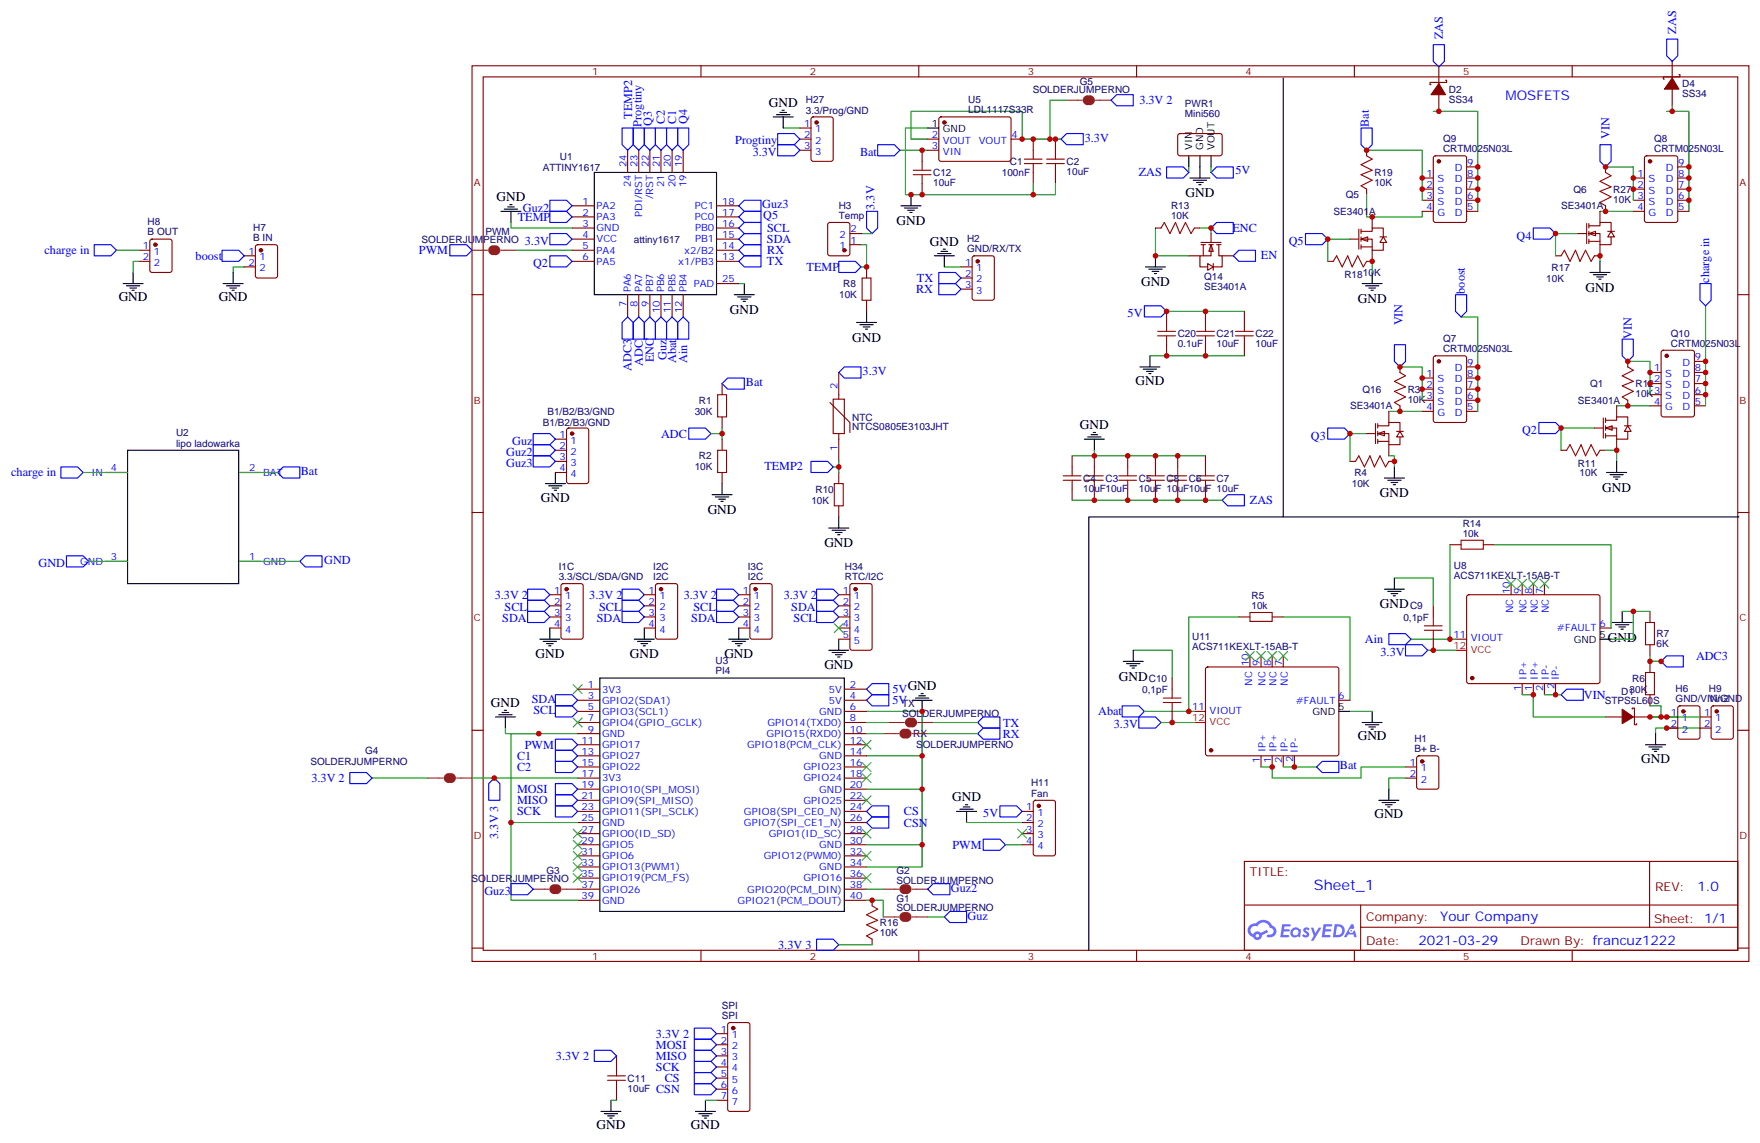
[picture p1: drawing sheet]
<svg xmlns="http://www.w3.org/2000/svg" width="559mm" height="363mm" viewBox="0 0 559 363" stroke-linecap="round" stroke-linejoin="round" font-family="sans-serif">
<defs><g id="words">
<text font-size="4.6" fill="#00f" x="417.1" y="282.5">Sheet_1</text>
<g font-size="4.2">
<text x="244.1" y="33.9">GND</text>
<text x="157.6" y="63.9">GND</text>
<text x="376.4" y="62.6">GND</text>
<text x="284.6" y="71.5">GND</text>
<text x="295.2" y="78">GND</text>
<text x="37.7" y="95.7">GND</text>
<text x="69.4" y="95.7">GND</text>
<text x="362.2" y="90.8">GND</text>
<text x="503.4" y="92.6">GND</text>
<text x="231.7" y="99.6">GND</text>
<text x="431" y="96.1">GND</text>
<text x="270.5" y="108.5">GND</text>
<text x="360.5" y="122.1">GND</text>
<text x="342.8" y="136.2">GND</text>
<text x="171.7" y="159.5">GND</text>
<text x="438.1" y="157.8">GND</text>
<text x="508.6" y="156.1">GND</text>
<text x="224.7" y="163.2">GND</text>
<text x="261.7" y="173.7">GND</text>
<text x="438.1" y="193.1">GND</text>
<text x="510.4" y="203.7">GND</text>
<text x="170" y="209">GND</text>
<text x="200" y="209">GND</text>
<text x="229.9" y="209">GND</text>
<text x="261.7" y="212.5">GND</text>
<text x="355.2" y="216.1">GND</text>
<text x="155.9" y="224.4">GND</text>
<text x="431" y="235">GND</text>
<text x="521" y="242.1">GND</text>
<text x="302.3" y="254.4">GND</text>
<text x="436.3" y="259.7">GND</text>
<text x="189.4" y="358.5">GND</text>
<text x="219.4" y="358.5">GND</text>
</g>
<g font-size="4.2" fill="#00f">
<text x="478" y="31.8">MOSFETS</text>
<text x="538.8" y="282.7">1.0</text>
<text x="457.2" y="292.3">Your Company</text>
<text x="450.3" y="300.1">2021-03-29</text>
</g>
<g font-size="3.9" fill="#00f">
<text x="532.1" y="10.7" transform="rotate(-90 532.1 10.7)">ZAS</text>
<text x="458.1" y="12.4" transform="rotate(-90 458.1 12.4)">ZAS</text>
<text x="361.7" y="33">3.3V 2</text>
<text x="200.7" y="37.8" transform="rotate(-90 200.7 37.8)">TEMP2</text>
<text x="203.6" y="40.2" transform="rotate(-90 203.6 40.2)">Progtiny</text>
<text x="206.9" y="39.9" transform="rotate(-90 206.9 39.9)">Q3</text>
<text x="211.1" y="39.3" transform="rotate(-90 211.1 39.3)">C2</text>
<text x="214.6" y="39.3" transform="rotate(-90 214.6 39.3)">C1</text>
<text x="218.2" y="39.4" transform="rotate(-90 218.2 39.4)">Q4</text>
<text x="434.6" y="40.3" transform="rotate(-90 434.6 40.3)">Bat</text>
<text x="233.4" y="45.8">Progtiny</text>
<text x="344.4" y="45">3.3V</text>
<text x="510.9" y="44.1" transform="rotate(-90 510.9 44.1)">VIN</text>
<text x="238.9" y="49.5">3.3V</text>
<text x="273" y="49.5">Bat</text>
<text x="361.5" y="56">ZAS</text>
<text x="392.2" y="55.4">5V</text>
<text x="164.4" y="70.1">TEMP</text>
<text x="166" y="67.2">Guz2</text>
<text x="242" y="66">Guz3</text>
<text x="242.3" y="69.4">Q5</text>
<text x="277.6" y="66.6" transform="rotate(-90 277.6 66.6)">3.3V</text>
<text x="166.6" y="77.7">3.3V</text>
<text x="243.5" y="77.1">SDA</text>
<text x="243.6" y="73.6">SCL</text>
<text x="391.3" y="73.6">ENC</text>
<text x="409.1" y="77.8">Q5</text>
<text x="481.4" y="76.1">Q4</text>
<text x="14.1" y="80.7">charge in</text>
<text x="62.1" y="82.6">boost</text>
<text x="133" y="80.7">PWM</text>
<text x="243.6" y="80.6">RX</text>
<text x="400.3" y="82.1">EN</text>
<text x="169.2" y="84.9">Q2</text>
<text x="243.5" y="84.2">TX</text>
<text x="256.1" y="86">TEMP</text>
<text x="291.1" y="89.6">TX</text>
<text x="542.6" y="89.7" transform="rotate(-90 542.6 89.7)">charge in</text>
<text x="290.8" y="93.2">RX</text>
<text x="465" y="93.2" transform="rotate(-90 465 93.2)">boost</text>
<text x="358" y="100.7">5V</text>
<text x="445.2" y="103.3" transform="rotate(-90 445.2 103.3)">VIN</text>
<text x="518" y="107.5" transform="rotate(-90 518 107.5)">VIN</text>
<text x="200.5" y="117.8" transform="rotate(-90 200.5 117.8)">ADC3</text>
<text x="204" y="116.1" transform="rotate(-90 204 116.1)">ADC</text>
<text x="207.6" y="114.9" transform="rotate(-90 207.6 114.9)">ENC</text>
<text x="211.5" y="114.4" transform="rotate(-90 211.5 114.4)">Guz</text>
<text x="214.6" y="115.3" transform="rotate(-90 214.6 115.3)">Abat</text>
<text x="218.1" y="115.3" transform="rotate(-90 218.1 115.3)">Ain</text>
<text x="273.9" y="119">3.3V</text>
<text x="236.8" y="122.5">Bat</text>
<text x="483.2" y="137.8">Q2</text>
<text x="162.6" y="141.2">Guz</text>
<text x="209.9" y="139">ADC</text>
<text x="416.2" y="139.6">Q3</text>
<text x="160.7" y="144.7">Guz2</text>
<text x="160.7" y="148.3">Guz3</text>
<text x="242.7" y="149.4">TEMP2</text>
<text x="3.5" y="151.2">charge in</text>
<text x="95.5" y="150.8">Bat</text>
<text x="396.8" y="160.1">ZAS</text>
<text x="102.9" y="179">GND</text>
<text x="12.3" y="180">GND</text>
<text x="157.1" y="190.1">3.3V 2</text>
<text x="187.1" y="190.1">3.3V 2</text>
<text x="217.1" y="190.1">3.3V 2</text>
<text x="248.8" y="190.1">3.3V 2</text>
<text x="159.5" y="197.6">SDA</text>
<text x="160.2" y="194.1">SCL</text>
<text x="189.5" y="197.6">SDA</text>
<text x="190.2" y="194.1">SCL</text>
<text x="219.4" y="197.6">SDA</text>
<text x="220.2" y="194.1">SCL</text>
<text x="251.2" y="194.1">SDA</text>
<text x="251.9" y="197.6">SCL</text>
<text x="433.3" y="204.2">Ain</text>
<text x="438.3" y="208.2">3.3V</text>
<text x="538.4" y="209.5">ADC3</text>
<text x="283.3" y="220.1">5VGND</text>
<text x="502.8" y="221.8">VIN</text>
<text x="168.8" y="223.3">SDA</text>
<text x="169.3" y="226.8">SCL</text>
<text x="283.3" y="223.6">5V</text>
<text x="348.6" y="227.1">Abat</text>
<text x="318.4" y="230.6">TX</text>
<text x="353.6" y="231.2">3.3V</text>
<text x="166.6" y="237.8">PWM</text>
<text x="318.3" y="234.2">RX</text>
<text x="164.1" y="241.2">C1</text>
<text x="164.1" y="244.8">C2</text>
<text x="425.3" y="244.2">Bat</text>
<text x="98.9" y="248.3">3.3V 2</text>
<text x="164.1" y="251.8">MOSI</text>
<text x="164.1" y="255.3">MISO</text>
<text x="164.1" y="258.9">SCK</text>
<text x="286.9" y="262.4">CSN</text>
<text x="286.9" y="258.9">CS</text>
<text x="312.1" y="259.4">5V</text>
<text x="158.2" y="266.3" transform="rotate(-90 158.2 266.3)">3.3V 3</text>
<text x="302.3" y="269.4">PWM</text>
<text x="153.8" y="284">Guz3</text>
<text x="301.9" y="283.1">Guz2</text>
<text x="307.1" y="291.9">Guz</text>
<text x="247" y="301.2">3.3V 3</text>
<text x="208.2" y="329.4">3.3V 2</text>
<text x="208.2" y="332.9">MOSI</text>
<text x="176.5" y="336.5">3.3V 2</text>
<text x="208.2" y="336.5">MISO</text>
<text x="208.2" y="340">SCK</text>
<text x="208.3" y="347">CSN</text>
<text x="211" y="343.5">CS</text>
</g>
<g font-size="3.9" fill="#800">
<text x="396.8" y="278.1">TITLE:</text>
<text x="525.4" y="282.7">REV:</text>
<text x="433.7" y="292.3">Company:</text>
<text x="525.1" y="292.9">Sheet: 1/1</text>
<text x="433.7" y="299.9">Date:</text>
<text x="482.7" y="300">Drawn By: francuz1222</text>
</g>
<g font-size="3.2" fill="#800">
<text x="188" y="23.9">1</text>
<text x="257.1" y="23.9">2</text>
<text x="326.2" y="23.9">3</text>
<text x="395.4" y="23.9">4</text>
<text x="464.5" y="23.9">5</text>
<text x="150.4" y="59">A</text>
<text x="552.2" y="59">A</text>
<text x="150.4" y="128.1">B</text>
<text x="552.2" y="128.1">B</text>
<text x="150.4" y="197.3">C</text>
<text x="552.2" y="197.3">C</text>
<text x="150.4" y="266.4">D</text>
<text x="552.2" y="266.4">D</text>
<text x="188" y="304.7">1</text>
<text x="257.1" y="304.7">2</text>
<text x="326.2" y="304.7">3</text>
<text x="395.4" y="304.7">4</text>
<text x="464.5" y="304.7">5</text>
</g>
<g font-size="3.2" fill="#000080">
<text x="327.9" y="29.4">SOLDERJUMPERNO</text>
<text x="342.8" y="26.9">G5</text>
<text x="460" y="29.5">D2</text>
<text x="534" y="27.7">D4</text>
<text x="255.9" y="32.8">H27</text>
<text x="307.4" y="35.9">LDL1117S33R</text>
<text x="307.4" y="32.8">U5</text>
<text x="376.2" y="34.1">PWR1</text>
<text x="460" y="32.6">SS34</text>
<text x="534" y="30.8">SS34</text>
<text x="255.9" y="36.1">3.3/Prog/GND</text>
<text x="376.2" y="37.3">Mini560</text>
<text x="458.1" y="45.1">Q9</text>
<text x="525.1" y="45.1">Q8</text>
<text x="177.7" y="50.6">U1</text>
<text x="320.6" y="52.4">C1</text>
<text x="338.6" y="52.4">C2</text>
<text x="458.1" y="48.3">CRTM025N03L</text>
<text x="525.1" y="48.3">CRTM025N03L</text>
<text x="172.3" y="54.2">ATTINY1617</text>
<text x="296.3" y="59.1">10uF</text>
<text x="296.3" y="55.9">C12</text>
<text x="318.1" y="55.9">100nF</text>
<text x="338.6" y="55.5">10uF</text>
<text x="436.3" y="59.1">10K</text>
<text x="436.3" y="55.9">R19</text>
<text x="427.2" y="62.9">Q5</text>
<text x="499.5" y="61.2">Q6</text>
<text x="512.2" y="64.4">10K</text>
<text x="512.2" y="61.2">R27</text>
<text x="46.9" y="71.5">H8</text>
<text x="266.2" y="69.6">Temp</text>
<text x="266.2" y="66.5">H3</text>
<text x="371.8" y="69.6">10K</text>
<text x="371.8" y="66.4">R13</text>
<text x="423.3" y="68.2">SE3401A</text>
<text x="495.7" y="66.5">SE3401A</text>
<text x="46.9" y="74.8">B OUT</text>
<text x="80.4" y="76.5">B IN</text>
<text x="80.4" y="73.3">H7</text>
<text x="133.9" y="77.1">SOLDERJUMPERNO</text>
<text x="154.1" y="74.6">PWM</text>
<text x="201.3" y="77.2">attiny1617</text>
<text x="307" y="76.9">H2</text>
<text x="307" y="80.2">GND/RX/TX</text>
<text x="382.3" y="88.8">Q14</text>
<text x="426.8" y="88.3">R1810K</text>
<text x="490.9" y="89.4">10K</text>
<text x="492.6" y="85.9">R17</text>
<text x="266.4" y="94.7">10K</text>
<text x="267.7" y="91.1">R8</text>
<text x="382.3" y="91.9">SE3401A</text>
<text x="373.9" y="107.1">C20</text>
<text x="386.2" y="107.1">C21</text>
<text x="398.6" y="107.1">C22</text>
<text x="530.4" y="106.9">Q10</text>
<text x="373.9" y="110.2">0.1uF</text>
<text x="386.2" y="110.2">10uF</text>
<text x="398.6" y="110.2">10uF</text>
<text x="458.1" y="111.8">CRTM025N03L</text>
<text x="458.1" y="108.6">Q7</text>
<text x="530.4" y="110">CRTM025N03L</text>
<text x="432.5" y="124.7">Q16</text>
<text x="446.9" y="124.7">R3</text>
<text x="504.8" y="122.9">Q1</text>
<text x="519.2" y="122.9">R12</text>
<text x="173.8" y="131.7">B1/B2/B3/GND</text>
<text x="220.5" y="131.7">30K</text>
<text x="221.8" y="128.2">R1</text>
<text x="428.6" y="130">SE3401A</text>
<text x="446.9" y="127.9">10K</text>
<text x="500.9" y="128.2">SE3401A</text>
<text x="519.2" y="126.1">10K</text>
<text x="172.3" y="135.3">B1/B2/B3/GND</text>
<text x="270.5" y="136.6">NTCS0805E3103JHT</text>
<text x="270.5" y="133.5">NTC</text>
<text x="55.9" y="141.9">lipo ladowarka</text>
<text x="55.9" y="138.6">U2</text>
<text x="220.5" y="149.3">10K</text>
<text x="221.8" y="145.8">R2</text>
<text x="500.9" y="148.2">R11</text>
<text x="343.9" y="153">C4</text>
<text x="350.9" y="153">C3</text>
<text x="361.5" y="153">C5</text>
<text x="370.3" y="153">C8</text>
<text x="377.4" y="153">C6</text>
<text x="386.2" y="153">C7</text>
<text x="429.1" y="154.7">10K</text>
<text x="430" y="151.2">R4</text>
<text x="501.5" y="151.1">10K</text>
<text x="257.6" y="159.9">10K</text>
<text x="258.9" y="156.4">R10</text>
<text x="343.9" y="156.1">10uF10uF</text>
<text x="361.5" y="156.1">10uF 10uF10uF 10uF</text>
<text x="464.3" y="167.3">R14</text>
<text x="464.3" y="170.5">10k</text>
<text x="177.4" y="184.1">3.3/SCL/SDA/GND</text>
<text x="177.4" y="180.9">I1C</text>
<text x="207.4" y="184.1">I2C</text>
<text x="207.4" y="180.9">I2C</text>
<text x="237.4" y="184.1">I2C</text>
<text x="237.4" y="180.9">I3C</text>
<text x="268.2" y="184.2">RTC/I2C</text>
<text x="268.2" y="181">H34</text>
<text x="461.5" y="183.7">ACS711KEXLT-15AB-T</text>
<text x="461.5" y="180.5">U8</text>
<text x="397.3" y="190.2">R5</text>
<text x="397.3" y="193.4">10k</text>
<text x="445.5" y="197">0,1pF</text>
<text x="447.6" y="193.5">C9</text>
<text x="378.5" y="203.3">U11</text>
<text x="525.9" y="202.3">R7</text>
<text x="378.5" y="206.4">ACS711KEXLT-15AB-T</text>
<text x="525.9" y="205.5">6K</text>
<text x="227.1" y="214">PI4</text>
<text x="227.1" y="210.9">U3</text>
<text x="362.6" y="219.9">0,1pF</text>
<text x="364.7" y="216.4">C10</text>
<text x="514.6" y="220.6">D130K</text>
<text x="518.2" y="216.4">R6</text>
<text x="531.9" y="219.7">H6</text>
<text x="542.5" y="219.7">H9</text>
<text x="286.4" y="227.6">SOLDERJUMPERNO</text>
<text x="286.4" y="224.5">TX</text>
<text x="509.5" y="223.5">STPS5L60S</text>
<text x="531.9" y="222.9">GND/VIN/GND</text>
<text x="542.5" y="222.9">Vin2</text>
<text x="115.9" y="239.3">G4</text>
<text x="289.9" y="234">RX</text>
<text x="290.8" y="237.6">SOLDERJUMPERNO</text>
<text x="449" y="238.8">B+ B-</text>
<text x="449" y="235.6">H1</text>
<text x="98.6" y="242.8">SOLDERJUMPERNO</text>
<text x="327.3" y="249.7">H11</text>
<text x="327.3" y="252.9">Fan</text>
<text x="149.7" y="279.9">SOLDERJUMPERNO</text>
<text x="173.5" y="277.4">G3</text>
<text x="284.6" y="280.5">SOLDERJUMPERNO</text>
<text x="284.6" y="277.4">G2</text>
<text x="284.6" y="286.2">G1</text>
<text x="284.6" y="289.3">SOLDERJUMPERNO</text>
<text x="279.3" y="297.2">10K</text>
<text x="279.3" y="294.1">R16</text>
<text x="229.1" y="323.5">SPI</text>
<text x="229.1" y="320.4">SPI</text>
<text x="199.2" y="346.6">10uF</text>
<text x="199.2" y="343.5">C11</text>
</g>
<g font-size="3.2" fill="#00f">
<text x="255.3" y="40.3">1</text>
<text x="255.3" y="43.8">2</text>
<text x="255.3" y="47.3">3</text>
<text x="258.8" y="42.1">1</text>
<text x="258.8" y="45.6">2</text>
<text x="295.8" y="43.8">2</text>
<text x="295.8" y="47.3">3</text>
<text x="299.3" y="45.6">VOUT</text>
<text x="310.7" y="45.6">VOUT</text>
<text x="321.1" y="43.8">4</text>
<text x="198.9" y="53" transform="rotate(-90 198.9 53)">24</text>
<text x="202.4" y="53" transform="rotate(-90 202.4 53)">23</text>
<text x="206" y="53" transform="rotate(-90 206 53)">22</text>
<text x="209.5" y="53" transform="rotate(-90 209.5 53)">21</text>
<text x="213" y="53" transform="rotate(-90 213 53)">20</text>
<text x="216.5" y="53" transform="rotate(-90 216.5 53)">19</text>
<text x="258.8" y="49.1">3</text>
<text x="299.3" y="49.1">VIN</text>
<text x="465.8" y="52.6">9</text>
<text x="532.8" y="52.6">9</text>
<text x="200.3" y="59.5" transform="rotate(-90 200.3 59.5)">24</text>
<text x="210.9" y="59.5" transform="rotate(-90 210.9 59.5)">21</text>
<text x="214.4" y="59.5" transform="rotate(-90 214.4 59.5)">20</text>
<text x="217.9" y="59.5" transform="rotate(-90 217.9 59.5)">19</text>
<text x="452.8" y="56.2">1</text>
<text x="452.8" y="59.7">2</text>
<text x="456.3" y="57.9">S</text>
<text x="461.8" y="57.9">D</text>
<text x="461.8" y="54.4">D</text>
<text x="465.8" y="59.7">7</text>
<text x="465.8" y="56.2">8</text>
<text x="519.8" y="56.2">1</text>
<text x="519.8" y="59.7">2</text>
<text x="523.3" y="57.9">S</text>
<text x="528.9" y="57.9">D</text>
<text x="528.9" y="54.4">D</text>
<text x="532.8" y="59.7">7</text>
<text x="532.8" y="56.2">8</text>
<text x="184.9" y="65">1</text>
<text x="207.4" y="63.2" transform="rotate(-90 207.4 63.2)">/RST</text>
<text x="229.2" y="65">18</text>
<text x="452.8" y="63.2">3</text>
<text x="456.3" y="61.5">S</text>
<text x="456.3" y="65">S</text>
<text x="461.8" y="65">D</text>
<text x="461.8" y="61.5">D</text>
<text x="465.8" y="63.2">6</text>
<text x="519.8" y="63.2">3</text>
<text x="523.3" y="61.5">S</text>
<text x="523.3" y="65">S</text>
<text x="528.9" y="65">D</text>
<text x="528.9" y="61.5">D</text>
<text x="532.8" y="63.2">6</text>
<text x="184.9" y="68.5">2</text>
<text x="189.4" y="66.4">PA2</text>
<text x="189.4" y="69.9">PA3</text>
<text x="203.8" y="68.9" transform="rotate(-90 203.8 68.9)">PDI/RST</text>
<text x="220.6" y="69.9">PC0</text>
<text x="220.6" y="66.4">PC1</text>
<text x="229.2" y="68.5">17</text>
<text x="452.8" y="66.7">4</text>
<text x="456.3" y="68.5">G</text>
<text x="461.8" y="68.5">D</text>
<text x="465.8" y="66.7">5</text>
<text x="519.8" y="66.7">4</text>
<text x="523.3" y="68.5">G</text>
<text x="528.9" y="68.5">D</text>
<text x="532.8" y="66.7">5</text>
<text x="184.9" y="72">3</text>
<text x="184.9" y="75.6">4</text>
<text x="189.4" y="73.4">GND</text>
<text x="189.4" y="77">VCC</text>
<text x="220.7" y="77">PB1</text>
<text x="220.7" y="73.4">PB0</text>
<text x="229.2" y="75.6">15</text>
<text x="229.2" y="72">16</text>
<text x="266.5" y="75.6">2</text>
<text x="270" y="77.3">1</text>
<text x="270" y="73.8">2</text>
<text x="45.4" y="79.1">1</text>
<text x="45.4" y="82.6">2</text>
<text x="48.9" y="80.9">1</text>
<text x="78.9" y="80.9">1</text>
<text x="82.4" y="82.6">1</text>
<text x="184.9" y="79.1">5</text>
<text x="184.9" y="82.6">6</text>
<text x="189.4" y="80.5">PA4</text>
<text x="217.2" y="80.5">x2/B2</text>
<text x="229.2" y="82.6">13</text>
<text x="229.2" y="79.1">14</text>
<text x="266.5" y="79.1">1</text>
<text x="48.9" y="84.4">2</text>
<text x="78.9" y="84.4">2</text>
<text x="82.4" y="86.1">2</text>
<text x="189.4" y="84">PA5</text>
<text x="215.3" y="84">x1/PB3</text>
<text x="229.2" y="89.7">25</text>
<text x="306.4" y="84.4">1</text>
<text x="306.4" y="87.9">2</text>
<text x="309.9" y="86.1">1</text>
<text x="309.9" y="89.7">2</text>
<text x="200.3" y="92.9" transform="rotate(-90 200.3 92.9)">PA6</text>
<text x="203.8" y="92.9" transform="rotate(-90 203.8 92.9)">PA7</text>
<text x="207.4" y="92.9" transform="rotate(-90 207.4 92.9)">PB7</text>
<text x="210.9" y="92.9" transform="rotate(-90 210.9 92.9)">PB6</text>
<text x="214.4" y="92.9" transform="rotate(-90 214.4 92.9)">PB5</text>
<text x="217.9" y="92.9" transform="rotate(-90 217.9 92.9)">PB4</text>
<text x="220.2" y="91.1">PAD</text>
<text x="306.4" y="91.4">3</text>
<text x="309.9" y="93.2">3</text>
<text x="198.9" y="97.3" transform="rotate(-90 198.9 97.3)">7</text>
<text x="202.4" y="97.3" transform="rotate(-90 202.4 97.3)">8</text>
<text x="206" y="97.3" transform="rotate(-90 206 97.3)">9</text>
<text x="209.5" y="99.4" transform="rotate(-90 209.5 99.4)">10</text>
<text x="213" y="99.4" transform="rotate(-90 213 99.4)">11</text>
<text x="216.5" y="99.4" transform="rotate(-90 216.5 99.4)">12</text>
<text x="452.8" y="119.7">1</text>
<text x="461.8" y="117.9">D</text>
<text x="465.8" y="119.7">8</text>
<text x="465.8" y="116.1">9</text>
<text x="525.1" y="117.9">1</text>
<text x="528.6" y="119.7">S</text>
<text x="534.2" y="119.7">D</text>
<text x="534.2" y="116.1">D</text>
<text x="538.1" y="117.9">8</text>
<text x="538.1" y="114.4">9</text>
<text x="265.9" y="123.5" transform="rotate(-90 265.9 123.5)">2</text>
<text x="452.8" y="123.2">2</text>
<text x="456.3" y="121.4">S</text>
<text x="456.3" y="125">S</text>
<text x="461.8" y="125">D</text>
<text x="461.8" y="121.4">D</text>
<text x="465.8" y="123.2">7</text>
<text x="525.1" y="121.4">2</text>
<text x="525.1" y="125">3</text>
<text x="528.6" y="123.2">S</text>
<text x="534.2" y="123.2">D</text>
<text x="538.1" y="125">6</text>
<text x="538.1" y="121.4">7</text>
<text x="452.8" y="126.7">3</text>
<text x="452.8" y="130.2">4</text>
<text x="456.3" y="128.5">S</text>
<text x="461.8" y="128.5">D</text>
<text x="465.8" y="130.2">5</text>
<text x="465.8" y="126.7">6</text>
<text x="525.1" y="128.5">4</text>
<text x="528.6" y="126.7">S</text>
<text x="528.6" y="130.2">G</text>
<text x="534.2" y="130.2">D</text>
<text x="534.2" y="126.7">D</text>
<text x="538.1" y="128.5">5</text>
<text x="456.3" y="132">G</text>
<text x="461.8" y="132">D</text>
<text x="177.7" y="139.1">1</text>
<text x="177.7" y="142.6">2</text>
<text x="181.2" y="140.8">1</text>
<text x="265.9" y="143.2" transform="rotate(-90 265.9 143.2)">1</text>
<text x="35.2" y="149.6">4</text>
<text x="79.1" y="149.6">2</text>
<text x="177.7" y="146.1">3</text>
<text x="177.7" y="149.6">4</text>
<text x="181.2" y="144.4">2</text>
<text x="181.2" y="147.9">3</text>
<text x="29" y="151.1">IN</text>
<text x="83.5" y="151.1">BAT</text>
<text x="181.2" y="151.4">4</text>
<text x="25.5" y="179.3">GND</text>
<text x="35.2" y="177.9">3</text>
<text x="79.1" y="177.9">1</text>
<text x="83.5" y="179.3">GND</text>
<text x="175.9" y="188.5">1</text>
<text x="175.9" y="192">2</text>
<text x="179.4" y="190.2">1</text>
<text x="205.9" y="188.5">1</text>
<text x="205.9" y="192">2</text>
<text x="209.4" y="190.2">1</text>
<text x="235.9" y="188.5">1</text>
<text x="235.9" y="192">2</text>
<text x="239.4" y="190.2">1</text>
<text x="267.6" y="188.5">1</text>
<text x="267.6" y="192">2</text>
<text x="271.1" y="190.2">1</text>
<text x="479.4" y="188.6" transform="rotate(-90 479.4 188.6)">10</text>
<text x="482.9" y="188.6" transform="rotate(-90 482.9 188.6)">9</text>
<text x="486.4" y="188.6" transform="rotate(-90 486.4 188.6)">8</text>
<text x="489.9" y="188.6" transform="rotate(-90 489.9 188.6)">7</text>
<text x="175.9" y="195.5">3</text>
<text x="179.4" y="193.7">2</text>
<text x="179.4" y="197.3">3</text>
<text x="205.9" y="195.5">3</text>
<text x="209.4" y="193.7">2</text>
<text x="209.4" y="197.3">3</text>
<text x="235.9" y="195.5">3</text>
<text x="239.4" y="193.7">2</text>
<text x="239.4" y="197.3">3</text>
<text x="267.6" y="195.5">3</text>
<text x="271.1" y="193.7">2</text>
<text x="271.1" y="197.3">3</text>
<text x="480.4" y="194.7" transform="rotate(-90 480.4 194.7)">NC</text>
<text x="484.6" y="194.7" transform="rotate(-90 484.6 194.7)">NC</text>
<text x="488.2" y="194.7" transform="rotate(-90 488.2 194.7)">NC</text>
<text x="491.7" y="194.7" transform="rotate(-90 491.7 194.7)">NC</text>
<text x="175.9" y="199">4</text>
<text x="179.4" y="200.8">4</text>
<text x="205.9" y="199">4</text>
<text x="209.4" y="200.8">4</text>
<text x="235.9" y="199">4</text>
<text x="239.4" y="200.8">4</text>
<text x="267.6" y="199">4</text>
<text x="267.6" y="202.6">5</text>
<text x="271.1" y="200.8">4</text>
<text x="461.4" y="202.6">11</text>
<text x="466.9" y="203.6">VIOUT</text>
<text x="494.2" y="200.4">#FAULT</text>
<text x="507.8" y="199">6</text>
<text x="271.1" y="204.3">5</text>
<text x="396.5" y="211.6" transform="rotate(-90 396.5 211.6)">10</text>
<text x="400" y="211.6" transform="rotate(-90 400 211.6)">9</text>
<text x="403.5" y="211.6" transform="rotate(-90 403.5 211.6)">8</text>
<text x="407" y="211.6" transform="rotate(-90 407 211.6)">7</text>
<text x="484.6" y="215.7" transform="rotate(-90 484.6 215.7)">IP+</text>
<text x="488.2" y="215.7" transform="rotate(-90 488.2 215.7)">IP+</text>
<text x="491.7" y="215.7" transform="rotate(-90 491.7 215.7)">IP-</text>
<text x="494.9" y="216" transform="rotate(-90 494.9 216)">IP-</text>
<text x="186.6" y="218.4">1</text>
<text x="186.6" y="222">3</text>
<text x="191.1" y="219.9">3V3</text>
<text x="263.2" y="219.9">5V</text>
<text x="269.8" y="218.4">2</text>
<text x="269.8" y="222">4</text>
<text x="397.5" y="217.6" transform="rotate(-90 397.5 217.6)">NC</text>
<text x="401.7" y="217.6" transform="rotate(-90 401.7 217.6)">NC</text>
<text x="405.3" y="217.6" transform="rotate(-90 405.3 217.6)">NC</text>
<text x="408.8" y="217.6" transform="rotate(-90 408.8 217.6)">NC</text>
<text x="424.9" y="222">6</text>
<text x="482.9" y="219.2" transform="rotate(-90 482.9 219.2)">1</text>
<text x="486.4" y="219.2" transform="rotate(-90 486.4 219.2)">1</text>
<text x="489.9" y="219.2" transform="rotate(-90 489.9 219.2)">2</text>
<text x="493.5" y="218.9" transform="rotate(-90 493.5 218.9)">2</text>
<text x="186.6" y="225.5">5</text>
<text x="191.1" y="223.4">GPIO2(SDA1)</text>
<text x="191.1" y="226.9">GPIO3(SCL1)</text>
<text x="260.1" y="226.9">GND</text>
<text x="263.2" y="223.4">5V</text>
<text x="269.8" y="225.5">6</text>
<text x="378.5" y="225.5">11</text>
<text x="384" y="226.6">VIOUT</text>
<text x="411.3" y="223.4">#FAULT</text>
<text x="530.4" y="227.3">1</text>
<text x="541" y="227.3">1</text>
<text x="186.6" y="229">7</text>
<text x="186.6" y="232.6">9</text>
<text x="191.1" y="230.4">GPIO4(GPIO_GCLK)</text>
<text x="191.1" y="234">GND</text>
<text x="243.4" y="234">GPIO15(RXD0)</text>
<text x="243.6" y="230.4">GPIO14(TXD0)</text>
<text x="269.8" y="229">8</text>
<text x="269.8" y="232.6">10</text>
<text x="530.4" y="230.8">2</text>
<text x="533.9" y="229">1</text>
<text x="533.9" y="232.6">2</text>
<text x="541" y="230.8">2</text>
<text x="544.5" y="229">1</text>
<text x="544.5" y="232.6">2</text>
<text x="184.6" y="236.1">11</text>
<text x="184.6" y="239.6">13</text>
<text x="191.1" y="237.5">GPIO17</text>
<text x="237.2" y="237.5">GPIO18(PCM_CLK)</text>
<text x="269.8" y="236.1">12</text>
<text x="269.8" y="239.6">14</text>
<text x="401.7" y="238.7" transform="rotate(-90 401.7 238.7)">IP+</text>
<text x="405.3" y="238.7" transform="rotate(-90 405.3 238.7)">IP+</text>
<text x="408.8" y="238.7" transform="rotate(-90 408.8 238.7)">IP-</text>
<text x="412" y="238.9" transform="rotate(-90 412 238.9)">IP-</text>
<text x="184.6" y="243.1">15</text>
<text x="191.1" y="241">GPIO27</text>
<text x="191.1" y="244.5">GPIO22</text>
<text x="255.1" y="244.5">GPIO23</text>
<text x="260.1" y="241">GND</text>
<text x="269.8" y="243.1">16</text>
<text x="400" y="242.2" transform="rotate(-90 400 242.2)">1</text>
<text x="403.5" y="242.2" transform="rotate(-90 403.5 242.2)">1</text>
<text x="407" y="242.2" transform="rotate(-90 407 242.2)">2</text>
<text x="410.6" y="241.8" transform="rotate(-90 410.6 241.8)">2</text>
<text x="447.5" y="243.1">1</text>
<text x="451" y="244.9">1</text>
<text x="184.6" y="246.7">17</text>
<text x="184.6" y="250.2">19</text>
<text x="191.1" y="248.1">3V3</text>
<text x="191.1" y="251.6">GPIO10(SPI_MOSI)</text>
<text x="255.1" y="248.1">GPIO24</text>
<text x="260.1" y="251.6">GND</text>
<text x="269.8" y="246.7">18</text>
<text x="269.8" y="250.2">20</text>
<text x="447.5" y="246.7">2</text>
<text x="451" y="248.4">2</text>
<text x="184.6" y="253.7">21</text>
<text x="184.6" y="257.2">23</text>
<text x="191.1" y="255.1">GPIO9(SPI_MISO)</text>
<text x="255.1" y="255.1">GPIO25</text>
<text x="269.8" y="253.7">22</text>
<text x="269.8" y="257.2">24</text>
<text x="325.8" y="257.2">1</text>
<text x="184.6" y="260.8">25</text>
<text x="191.1" y="258.7">GPIO11(SPI_SCLK)</text>
<text x="191.1" y="262.2">GND</text>
<text x="236.2" y="258.7">GPIO8(SPI_CE0_N)</text>
<text x="236.2" y="262.2">GPIO7(SPI_CE1_N)</text>
<text x="269.8" y="260.8">26</text>
<text x="325.8" y="260.8">2</text>
<text x="329.3" y="259">1</text>
<text x="329.3" y="262.5">2</text>
<text x="184.6" y="264.3">27</text>
<text x="184.6" y="267.8">29</text>
<text x="191.1" y="265.7">GPIO0(ID_SD)</text>
<text x="191.1" y="269.2">GPIO5</text>
<text x="244" y="265.7">GPIO1(ID_SC)</text>
<text x="260.1" y="269.2">GND</text>
<text x="269.8" y="264.3">28</text>
<text x="269.8" y="267.8">30</text>
<text x="325.8" y="264.3">3</text>
<text x="325.8" y="267.8">4</text>
<text x="329.3" y="266.1">3</text>
<text x="329.3" y="269.6">4</text>
<text x="184.6" y="271.4">31</text>
<text x="184.6" y="274.9">33</text>
<text x="191.1" y="272.8">GPIO6</text>
<text x="242.5" y="272.8">GPIO12(PWM0)</text>
<text x="269.8" y="271.4">32</text>
<text x="269.8" y="274.9">34</text>
<text x="184.6" y="278.4">35</text>
<text x="184.6" y="281.9">37</text>
<text x="191.1" y="276.3">GPIO13(PWM1)</text>
<text x="191.1" y="279.8">GPIO19(PCM_FS)</text>
<text x="255.1" y="279.8">GPIO16</text>
<text x="260.1" y="276.3">GND</text>
<text x="269.8" y="278.4">36</text>
<text x="269.8" y="281.9">38</text>
<text x="184.6" y="285.5">39</text>
<text x="191.1" y="283.4">GPIO26</text>
<text x="191.1" y="286.9">GND</text>
<text x="234.2" y="286.9">GPIO21(PCM_DOUT)</text>
<text x="237.2" y="283.4">GPIO20(PCM_DIN)</text>
<text x="269.8" y="285.5">40</text>
<text x="228.8" y="327.8">1</text>
<text x="232.3" y="329.6">1</text>
<text x="228.8" y="331.3">2</text>
<text x="228.8" y="334.9">3</text>
<text x="232.3" y="333.1">2</text>
<text x="228.8" y="338.4">4</text>
<text x="228.8" y="341.9">5</text>
<text x="232.3" y="336.6">3</text>
<text x="232.3" y="340.1">4</text>
<text x="228.8" y="345.4">6</text>
<text x="232.3" y="343.7">5</text>
<text x="232.3" y="347.2">6</text>
<text x="228.8" y="349">7</text>
<text x="232.3" y="350.7">7</text>
</g>
<g font-size="3.2">
<text x="295.8" y="40.3">1</text>
<text x="299.3" y="42.1">GND</text>
<text x="378.5" y="47.7" transform="rotate(-90 378.5 47.7)">VIN</text>
<text x="382" y="47.7" transform="rotate(-90 382 47.7)">GND</text>
<text x="385.5" y="47.7" transform="rotate(-90 385.5 47.7)">VOUT</text>
<text x="499.6" y="204">GND</text>
<text x="507.8" y="202.6">5</text>
<text x="416.7" y="226.9">GND</text>
<text x="424.9" y="225.5">5</text>
</g>
<g font-size="3.2" fill="#f00">
<text x="461.4" y="206.1">12</text>
<text x="466.9" y="207.2">VCC</text>
<text x="378.5" y="229">12</text>
<text x="384" y="230.1">VCC</text>
</g>
</g></defs>
<g fill="none" stroke="#870000" stroke-width=".35">
<path d="M149.9 20.9h405.3v284.3h-405.3zM153.4 24.4h398.3v277.3h-398.3zM222.5 20.9v3.5M291.7 20.9v3.5M360.8 20.9v3.5M430 20.9v3.5M499.1 20.9v3.5M149.9 93.6h3.5M551.7 93.6h3.5M149.9 162.7h3.5M551.7 162.7h3.5M149.9 231.8h3.5"/>
<path d="M551.7 231.8h3.5M395 273.5h156.7v28.2h-156.7zM523.7 273.5v20.9M395.1 287.3h156.4M432 294.4h119.5M432 287.3v14.1M149.9 301h3.5M222.5 301.7v3.5M291.7 301.7v3.5M360.8 301.7v3.5M430 301.7v3.5M499.1 301.7v3.5"/>
<path d="M551.7 301h3.5"/>
</g>
<g fill="#5487ff">
<path d="M414 294.6a1.22 1.22 0 0 1 1.7 .3l-.3 .6a.47 .47 0 0 0-.4-.4 .47 .47 0 0 0-.5 .2l.2 .2a1.14 1.14 0 0 1 .7 1.8 1.14 1.14 0 0 1-1.9 0l-.2-.2 .5-.6 .7 .4a.29 .29 0 0 0 .4-.2 .29 .29 0 0 0-.3-.3 1.04 1.04 0 0 1-.6-1.8z"/>
<path d="M407 293.4h2.4l.3 .2-.1 .5h-1.8l-.2 .9h1.6l.3 .4-.4 .3h-1.6l-.1 1.1 1.7 .1 .2 .3-.2 .3-2.7 .1z"/>
<path d="M420.2 293.4l2.7 .2-.2 .5h-1.8l-.1 .9h1.5l.3 .4-.4 .3h-1.5l-.2 1.1 1.7 .1 .2 .3-.2 .3-2.6 .1z"/>
<path d="M428.9 293.4h.7l.4 1.3-.6 .3a.69 .69 0 0 0-1.1 .3 .69 .69 0 0 0 .5 .9 .69 .69 0 0 0 .8-.6l.5-.3 .6 2.2h-.8l-.2-.8h-1.7l-.5 .8h-.9z"/>
<path d="M416.1 294.5h.8l.7 1.8 1.1-1.8h.8l-2.5 4.2h-.9l1-1.6z"/>
<path d="M423.7 293.4l-.6 4.2h1.4a2.11 2.11 0 0 0 2.4-2.2 2.11 2.11 0 0 0-2.5-2zM424.4 294.1a1.43 1.43 0 0 1 1.7 1.6 1.43 1.43 0 0 1-2.1 1.1z"/>
<path d="M410 295a1.54 1.54 0 0 0-.1 2.2 1.54 1.54 0 0 0 2.2 .1l.6 .3 .3-2.3-.6-.3a1.49 1.49 0 0 0-2.4 0zM410.3 296a.95 .95 0 0 1 1.9 0 .95 .95 0 0 1-1.9 0z"/>
<path d="M396.7 293.8a2.18 2.18 0 0 0 1.1 3.7 1.44 1.44 0 0 0 1.6 .9 1.44 1.44 0 0 0 1.2-1.5l2-1-.4-.7-2 1a1.47 1.47 0 0 0-2.4 .4 1.39 1.39 0 0 1-.6-1.9 1.39 1.39 0 0 1 2-.5 2.12 2.12 0 0 1 2.1-1.3 2.12 2.12 0 0 1 1.9 1.7 1.14 1.14 0 0 1 1.1 1.4 1.14 1.14 0 0 1-1.7 .7 .43 .43 0 0 0-.5 .4 .43 .43 0 0 0 .4 .5 1.98 1.98 0 0 0 2.6-1.3 1.98 1.98 0 0 0-1.3-2.5 3.1 3.1 0 0 0-5.2-.7l-.9 .1zM398.6 297.1a.55 .55 0 0 1 1.1 0 .55 .55 0 0 1-1.1 0z"/>
<circle cx="429" cy="295.5" r=".26"/>
</g>
<g fill="none" stroke="#000" stroke-width=".35">
<path d="M245.5 37.1h6.3M246.5 36.4h4.3M247.6 35.7h2.1M248.3 35h.7M248.6 37.1v3.5M188.7 54.8h38.8v38.8h-38.8zM377.4 49.5v3.5M377.8 56.5h6.3M378.8 57.2h4.2M379.9 57.9h2.1M380.6 58.6h.7M380.9 49.5v7"/>
<path d="M384.5 49.5v3.5M159 67.1h6.4M160.1 66.4h4.2M161.1 65.7h2.2M161.9 65h.7M162.2 67.1v3.5M363.6 84.7h6.4M364.7 85.4h4.2M365.8 86.1h2.1M366.5 86.9h.7M366.8 81.2v3.5M226.1 157.1h6.3"/>
<path d="M227.1 157.8h4.3M228.2 158.5h2.1M228.9 159.2h.7M229.2 153.5v3.6M190.4 215.3h77.6v74h-77.6zM157.3 227.6h6.3M158.3 226.9h4.3M159.4 226.2h2.1M160.1 225.5h.7M160.4 227.6v3.5M289.6 222.3h6.3M290.6 221.6h4.3"/>
<path d="M291.7 220.9h2.1M292.4 220.2h.7M292.7 222.3v3.5M437.7 254.1h6.4M438.8 254.8h4.2M439.8 255.5h2.2M440.5 256.2h.8M440.9 250.5v3.6"/>
</g>
<g fill="none" stroke="#870000" stroke-width=".35">
<path d="M257.7 37.3l.5-.2h5.6l.7 .4v13l-.4 .7h-5.9l-.7-.4v-13zM199.2 47.7v7.1M202.8 47.7v7.1M206.3 47.7v7.1M209.8 47.7v7.1M213.4 47.7v7.1M216.9 47.7v7.1M253.9 40.6h3.6M253.9 44.2h3.6M253.9 47.7h3.6M328 44.2v3.5M328 54.8v3.5"/>
<path d="M335.1 44.2v3.5M335.1 54.8v3.5M374.1 42.6l.5-.2 13 .1 .4 .6-.1 5.9-.6 .5-13-.1-.4-.6v-5.7zM181.6 65.3h7.1M181.6 68.9h7.1M181.6 72.4h7.1M181.6 75.9h7.1M181.6 79.4h7.1M227.5 65.3h7M227.5 68.9h7M227.5 72.4h7M227.5 75.9h7"/>
<path d="M227.5 79.4h7M366.8 72.4h1.8M379.2 72.4h1.7M181.6 83h7.1M199.2 93.6v7M202.8 93.6v7M206.3 93.6v7M209.8 93.6v7M213.4 93.6v7M216.9 93.6v7M227.5 83h7M227.5 90h7"/>
<path d="M229.2 121.8v3.5M229.2 132.4v3.5M229.2 139.4v3.5M229.2 150v3.5M183.4 218.8h7M268 218.8h7.1M183.4 222.3h7M183.4 225.8h7M183.4 229.4h7M183.4 232.9h7M183.4 236.4h7M183.4 240h7"/>
<path d="M268 222.3h7.1M268 225.8h7.1M268 229.4h7.1M268 232.9h7.1M268 236.4h7.1M268 240h7.1M183.4 243.5h7M183.4 247h7M183.4 250.5h7M183.4 254.1h7M183.4 257.6h7M268 243.5h7.1"/>
<path d="M268 247h7.1M268 250.5h7.1M268 254.1h7.1M268 257.6h7.1M446.2 243.5h3.5M446.2 247h3.5M450 240.2l.4-.2h5.7l.6 .4 .1 9.4-.5 .7h-5.9l-.6-.4-.1-9.4zM183.4 261.1h7M183.4 264.7h7M183.4 268.2h7M183.4 271.7h7M183.4 275.2h7"/>
<path d="M183.4 278.8h7M268 261.1h7.1M268 264.7h7.1M268 268.2h7.1M268 271.7h7.1M268 275.2h7.1M268 278.8h7.1M183.4 282.3h7M183.4 285.8h7M268 282.3h7.1M268 285.8h7.1"/>
</g>
<g fill="none" stroke="#00f" stroke-width=".35">
<path d="M201 40.6h3.5v5.3l-1.7 1.8-1.8-1.8zM246.9 42.4h5.3l1.7 1.8-1.7 1.7h-5.3zM336.8 44.2l1.8-1.8h5.3v3.5h-5.3zM384.5 54.8l1.7-1.8h5.3v3.5h-5.3zM174.6 74.2h5.2l1.8 1.7-1.8 1.8h-5.2zM234.5 72.4l1.8-1.8h5.3v3.6h-5.3zM234.5 79.4l1.8-1.7h5.3v3.5h-5.3zM236.3 74.2h5.3v3.5h-5.3l-1.8-1.8zM386.2 70.6h5.3v3.6h-5.3l-1.7-1.8zM236.3 81.2h5.3v3.5h-5.3l-1.8-1.7zM391.5 81.2l1.8-1.8h5.3v3.6h-5.3zM218.7 135.9h5.2l1.8 1.8-1.8 1.7h-5.2z"/>
<path d="M229.2 121.8l1.8-1.8h5.3v3.5h-5.3zM275.1 218.8l1.8-1.8h5.3v3.6h-5.3zM176.3 224.1h5.3l1.8 1.7-1.8 1.8h-5.3zM176.3 220.6h5.3l1.8 1.7-1.8 1.8h-5.3zM276.9 220.6h5.3v3.5h-5.3l-1.8-1.8zM310.4 229.4l1.7-1.8h5.3v3.5h-5.3zM312.1 231.1h5.3v3.6h-5.3l-1.7-1.8z"/>
</g>
<g fill="none" stroke="#008700" stroke-width=".35">
<path d="M248.6 40.6h5.3M285.7 47.7h8.8M294.5 40.6h-7.1v21.2h47.7v-3.5M294.5 44.2h-5.3v-8.9h35.3v8.9h12.3M377.4 53v1.8M384.5 53v1.8M162.2 70.6v1.8h19.4M366.8 72.4v8.8h10.6M380.9 72.4h3.6v1.8M160.4 231.1v1.8h23M171 232.9h-8.8v28.2h21.2M275.1 225.8h17.6v14.2h-17.6"/>
<path d="M446.2 247h-5.3v3.5M162.2 261.1v24.7h21.2"/>
</g>
<path d="M325.2 51.9h5.6M325.2 50.5h5.6M328 47.7v2.8M328 51.9v2.9M332.2 51.9h5.7M332.2 50.5h5.7M335.1 47.7v2.8M335.1 51.9v2.9M368.6 72.4l1-1.8 1.8 3.6 1.8-3.6 1.4 3.6 1.7-3.6 1.8 3.6 1.1-1.8M227.8 125.3h2.8v7.1h-2.8zM227.8 142.9h2.8v7.1h-2.8z" fill="none" stroke="#a10000" stroke-width=".35"/>
<g fill="none" stroke="#3c3" stroke-width=".35">
<path d="M182 217.4l2.8 2.8M184.8 217.4l-2.8 2.8M273.7 242.1l2.8 2.8M273.7 245.6l2.8 2.8M273.7 252.7l2.8 2.8M276.5 242.1l-2.8 2.8M276.5 245.6l-2.8 2.8M276.5 252.7l-2.8 2.8M182 263.2l2.8 2.9M182 266.8l2.8 2.8M182 270.3l2.8 2.8M182 273.8l2.8 2.8"/>
<path d="M182 277.4l2.8 2.8M184.8 263.2l-2.8 2.9M184.8 266.8l-2.8 2.8M184.8 270.3l-2.8 2.8M184.8 273.8l-2.8 2.8M184.8 277.4l-2.8 2.8M273.7 263.2l2.8 2.9M273.7 270.3l2.8 2.8M273.7 277.4l2.8 2.8M276.5 263.2l-2.8 2.9M276.5 270.3l-2.8 2.8M276.5 277.4l-2.8 2.8"/>
</g>
<g fill="#870000" stroke="#870000" stroke-width=".35">
<circle cx="259.2" cy="38.9" r=".53"/>
<circle cx="451.5" cy="241.7" r=".53"/>
</g>
<path d="M384.5 77.7l.7 2.1h-1.4z" fill="#fff" stroke="#870000" stroke-width=".35"/>
<g fill="none" stroke="#870000" stroke-width=".35">
<path d="M530.9 19.5v5.3M456.8 21.2v5.3M456.8 30.1v5.2M458.9 25.5h.3v.7h-5.2v.7h.3M530.9 28.3v5.3M533 23.7h.3v.7h-5.3v.7h.4M433.8 47.7v1.8M509.7 53v1.8M44 79.4h3.6M47.8 76.1l.5-.2h5.6l.7 .4v9.5l-.5 .6-5.8 .1-.7-.5v-9.4zM81.3 77.9l.5-.2h5.6l.7 .4v9.5l-.4 .6-5.9 .1-.7-.5v-9.4zM263 70.8l.5-.2h5.6l.6 .5 .1 9.4-.5 .7h-5.8l-.7-.5-.1-9.4z"/>
<path d="M269.8 77.7h3.5M269.8 74.2h3.5M381.3 77h6.3M381.3 77.7h1.4M382 77.7v3.5M383.8 77.7h1.4M384.5 77.7v3.5h-3.6v3.5h2.5M384.5 74.2v2.8M386.2 77.7h1.4M386.9 77.7v3.5h1.1v3.5h-2.8M433.8 60v1.8M509.7 65.3v1.8"/>
<path d="M44 83h3.6M77.5 81.2h3.6M77.5 84.7h3.6M275.1 84.7v3.6M275.1 95.3v3.5M305.1 84.7h3.5M305.1 88.3h3.5M305.1 91.8h3.5M308.8 81.4l.5-.2h5.7l.6 .4 .1 13-.5 .7h-5.9l-.6-.4-.1-13zM370.3 98.8v3.6M377.4 81.2h3.5M382.7 98.8v3.6"/>
<path d="M383.4 83.7l1.8 1-1.8 1.1zM385.2 83.7v2.1M388 81.2h3.5M395 98.8v3.6M421.5 83h1.8M433.8 83h1.8M493.8 81.2h1.8M506.2 81.2h1.7M266.3 118.3v8.4M370.3 109.4v3.6M382.7 109.4v3.6M395 109.4v3.6"/>
<path d="M444.4 116.5v1.8M516.7 114.7v1.8M176.3 139.4h3.5M180.1 136.1l.5-.2h5.6l.6 .4 .1 16.5-.5 .7h-5.8l-.7-.4-.1-16.5zM263.5 127.8l6.3 6.3v3.2M264.5 126.7h3.5v11h-3.5zM266.3 137.7v8.8M444.4 128.8v1.8M516.7 127.1v1.7M33.4 150h7.1M75.8 150h7M176.3 150h3.5"/>
<path d="M176.3 142.9h3.5M176.3 146.5h3.5M266.3 150v3.5M340.4 144.7v3.5M340.4 155.3v3.5M347.4 144.7v3.5M347.4 155.3v3.5M358 144.7v3.5M358 155.3v3.5M366.8 144.7v3.5M366.8 155.3v3.5M373.9 144.7v3.5"/>
<path d="M373.9 155.3v3.5M382.7 144.7v3.5M382.7 155.3v3.5M428.6 146.5h1.7M440.9 146.5h1.8M495.6 142.9h1.7M507.9 142.9h1.8M33.4 178.2h7.1M75.8 178.2h7M266.3 160.6v3.5M460.3 172.9h3.5M470.9 172.9h3.5"/>
<path d="M174.6 188.8h3.5M174.6 192.3h3.5M174.6 195.9h3.5M174.6 199.4h3.5M178.3 185.5l.5-.2h5.6l.7 .4v16.5l-.4 .7h-5.9l-.7-.4v-16.5zM204.5 188.8h3.6M204.5 192.3h3.6M204.5 195.9h3.6M204.5 199.4h3.6M208.3 185.5l.5-.2h5.6l.7 .4v16.5l-.4 .7h-5.9l-.7-.4v-16.5zM234.5 188.8h3.6M234.5 192.3h3.6"/>
<path d="M234.5 195.9h3.6M234.5 199.4h3.6M238.3 185.5l.5-.2h5.6l.7 .4v16.5l-.5 .7h-5.8l-.7-.4v-16.5zM266.3 188.8h3.5M266.3 192.3h3.5M266.3 195.9h3.5M266.3 199.4h3.5M270 185.5l.5-.2h5.7l.6 .4 .1 20-.5 .7h-5.9l-.6-.4-.1-20zM393.3 195.9h3.5M403.9 195.9h3.5M455 192.3v3.6M465.8 189l.5-.2 41.2 .1 .4 .6v27.1l-.7 .4h-41.2l-.4-.7v-26.8z"/>
<path d="M479.7 185.3v3.5M483.2 185.3v3.5M486.8 185.3v3.5M490.3 185.3v3.5M507.9 199.4h3.6M523.8 194.1v3.5M266.3 202.9h3.5M372.1 215.3v3.5M382.9 211.9l.5-.2 41.2 .1 .4 .6v27.1l-.7 .5-41.2-.1-.4-.6v-26.9zM396.8 208.2v3.5M400.3 208.2v3.5M403.9 208.2v3.5"/>
<path d="M407.4 208.2v3.5M455 202.9v3.5M462.1 202.9h3.5M483.2 217v3.6M486.8 217v3.6M490.3 217v3.6M493.8 217v3.6M523.8 204.7v3.5M523.8 210v3.5M372.1 225.8v3.6M379.2 225.8h3.5M400.3 240v3.5"/>
<path d="M403.9 240v3.5M407.4 240v3.5M410.9 240v3.5M425 222.3h3.6M509.7 227.6h5.3M518.2 225.1v-.3h.7v5.3h.7v-.4M518.5 227.6h5.3M523.8 220.6v3.5M529.1 227.6h3.5M529.1 231.1h3.5M532.9 224.3l.4-.2h5.7l.6 .4 .1 9.5-.5 .6-5.9 .1-.6-.5-.1-9.4zM539.7 227.6h3.5"/>
<path d="M539.7 231.1h3.5M543.4 224.3l.5-.2h5.7l.6 .4 .1 9.5-.5 .6-5.9 .1-.6-.5-.1-9.4zM324.5 257.6h3.5M328.2 254.3l.5-.2h5.7l.6 .4 .1 16.5-.5 .7h-5.9l-.6-.5-.1-16.4zM324.5 261.1h3.5M324.5 264.7h3.5M324.5 268.2h3.5M276.9 285.8v1.8M276.9 298.2v1.7M195.7 335.2v3.5M227.5 328.2h3.5M227.5 331.7h3.5"/>
<path d="M227.5 335.2h3.5M227.5 338.7h3.5M231.2 324.8l.5-.2h5.6l.7 .5 .1 27-.3 .5-.5 .2h-5.6l-.5-.2-.2-.5v-26.8zM195.7 345.8v3.5M227.5 342.3h3.5M227.5 345.8h3.5M227.5 349.3h3.5"/>
</g>
<g fill="none" stroke="#000" stroke-width=".35">
<path d="M407.4 24.8v139.3h144.6M286 65.3h6.4M287.1 66h4.2M288.1 66.7h2.2M288.9 67.5h.7M289.2 61.8v3.5M298.7 79.8h2.1M299.4 79.1h.7M39.1 90h6.3M40.1 90.7h4.3M41.2 91.4h2.1M41.9 92.1h.7"/>
<path d="M42.3 86.5v3.5M70.8 90h6.4M71.9 90.7h4.2M73 91.4h2.1M73.7 92.1h.7M74 86.5v3.5M233.1 93.6h6.4M234.2 94.3h4.2M235.2 95h2.1M235.9 95.7h.7M236.3 90v3.6M275.1 98.8v3.6"/>
<path d="M296.6 81.2h6.4M297.7 80.5h4.2M299.8 81.2v3.5M432.4 90h6.4M433.5 90.7h4.2M434.6 91.4h2.1M435.3 92.1h.7M435.6 86.5v3.5M504.8 86.5h6.3M505.8 87.2h4.2M506.9 87.9h2.1M507.6 88.6h.7"/>
<path d="M507.9 83v3.5M271.9 102.4h6.4M273 103.1h4.2M274 103.8h2.2M274.7 104.5h.7M361.9 116.5h6.3M362.9 117.2h4.3M364 117.9h2.1M364.7 118.6h.7M365.1 113v3.5M344.2 139.4h6.4M345.3 138.7h4.2"/>
<path d="M346.4 138h2.1M347.1 137.3h.7M347.4 139.4v3.5M40.5 142.9h35.3v42.4h-35.3zM173.1 153.5h6.4M174.2 154.2h4.2M175.3 154.9h2.1M176 155.6h.7M176.3 150v3.5M439.5 151.8h6.3M440.5 152.5h4.3M441.6 153.2h2.1"/>
<path d="M442.3 153.9h.7M442.7 148.2v3.6M510 150h6.4M511.1 150.7h4.2M512.2 151.4h2.1M512.9 152.1h.7M513.2 146.5v3.5M263.1 167.6h6.4M264.2 168.3h4.2M265.2 169.1h2.1M265.9 169.8h.7M266.3 164.1v3.5"/>
<path d="M407.4 164.1h-61.7v137.6M174.6 199.4v3.5M204.5 199.4v3.5M234.5 199.4v3.5M439.5 187h6.3M440.5 187.7h4.3M441.6 188.5h2.1M442.3 189.2h.7M442.7 183.5v3.5M511.8 197.6h6.4M512.9 198.3h4.2M513.9 199h2.1"/>
<path d="M514.6 199.7h.7M515 194.1v3.5M171.4 202.9h6.3M172.4 203.6h4.3M173.5 204.3h2.1M174.2 205h.7M201.4 202.9h6.3M202.4 203.6h4.3M203.5 204.3h2.1M204.2 205h.7M231.4 202.9h6.3M232.4 203.6h4.2"/>
<path d="M233.5 204.3h2.1M234.2 205h.7M263.1 206.4h6.4M264.2 207.2h4.2M265.2 207.9h2.1M265.9 208.6h.7M266.3 202.9v3.5M356.6 210h6.3M357.6 210.7h4.3M358.7 211.4h2.1M359.4 212.1h.7M359.8 206.4v3.6"/>
<path d="M507.9 202.9h3.6M425 225.8h3.6M432.4 229.4h6.4M433.5 230.1h4.2M434.6 230.8h2.1M435.3 231.5h.7M435.6 225.8v3.6M522.4 236.4h6.3M523.5 237.1h4.2M524.5 237.8h2.1M525.2 238.5h.7M525.6 232.9v3.5"/>
<path d="M303.7 257.6h6.3M304.7 256.9h4.3M305.8 256.2h2.1M306.5 255.5h.7M306.8 257.6v3.5M190.8 352.8h6.3M191.8 353.6h4.3M192.9 354.3h2.1M193.6 355h.7M194 349.3v3.5M220.8 352.8h6.3M221.8 353.6h4.3"/>
<path d="M222.9 354.3h2.1M223.6 355h.7M223.9 349.3v3.5"/>
</g>
<g fill="none" stroke="#008700" stroke-width=".35">
<path d="M455 35.3h14.1v31.8M529.1 35.3h7.1v31.8M530.9 33.6v1.7M37 79.4h7M273.3 77.7h1.8v7h-1.8M273.3 74.2h3.6M428.6 75.9h-7.1v7.1M433.8 61.8v7.1h17.7v-1.8M500.9 74.2h-7.1v7M507.9 67.1h10.6M44 83h-1.7v3.5M77.5 84.7h-3.5v1.8"/>
<path d="M234.5 90h1.8M299.8 84.7h5.3M370.3 98.8h24.7M435.6 83v3.5M507.9 81.2v1.8M541.4 97.1v3.5M365.1 113h29.9M225.7 137.7h3.5M229.2 135.9v3.5M433.8 137.7h-5.2v8.8M440.9 130.6h10.6M506.2 135.9h-10.6v7"/>
<path d="M513.2 128.8h10.6M26.4 150h14.1M75.8 150h12.3M264.5 148.2h1.8M266.3 146.5v3.5M340.4 144.7h42.3M340.4 158.8h47.6M347.4 142.9v1.8M440.9 144.7h1.8v3.5M513.2 142.9v3.6M28.2 178.2h12.3M75.8 178.2h19.4"/>
<path d="M460.3 172.9v30M474.4 172.9h37.1v26.5M393.3 195.9h-15.9v29.9M407.4 195.9h21.2v26.4M442.7 183.5h12.3v8.8M515 194.1h8.8M518.5 194.1v8.8h-7M359.8 206.4h12.3v8.9M448 202.9h14.1M453.2 206.4h8.9M523.8 208.2v1.8h3.5h-3.5M275.1 229.4h7.1"/>
<path d="M275.1 232.9h5.3M292.7 240v10.5h-17.6M294.5 232.9h15.9M296.3 229.4h14.1M363.3 225.8h15.9M368.6 229.4h10.6M428.6 225.8h7M483.2 220.6h3.6v7h22.9M490.3 220.6h5.3M523.8 224.1h3.5v3.5M523.8 227.6h15.9M539.7 231.1h-14.1v1.8"/>
<path d="M292.7 250.5v17.7h-17.6M400.3 243.5h3.6v3.5h28.2v-3.5h14.1M407.4 243.5h10.6M292.7 268.2v7h-17.6M306.8 261.1h17.7M319.2 268.2h5.3M266.3 299.9h10.6M275.1 285.8h5.3v5.3M294.5 291.1h5.3M194 349.3h1.7M223.9 349.3h3.6"/>
</g>
<g fill="none" stroke="#00f" stroke-width=".35">
<path d="M455 14.2h3.5v5.3l-1.7 1.7-1.8-1.7zM529.1 12.4h3.5v5.3l-1.7 1.8-1.8-1.8zM197.5 40.6h3.5v5.3l-1.8 1.8-1.7-1.8zM208.1 40.6h3.5v5.3l-1.8 1.8-1.7-1.8zM211.6 40.6h3.5v5.3l-1.7 1.8-1.8-1.8zM215.1 40.6h3.6v5.3l-1.8 1.8-1.8-1.8zM246.9 45.9h5.3l1.7 1.8-1.7 1.8h-5.3zM278.6 45.9h5.3l1.8 1.8-1.8 1.8h-5.3zM370.3 53h5.3l1.8 1.8-1.8 1.7h-5.3zM432.1 40.6h3.5v5.3l-1.8 1.8-1.7-1.8zM507.9 45.9h3.6v5.3l-1.8 1.8-1.8-1.8zM29.9 77.7h5.3l1.8 1.7-1.8 1.8h-5.3z"/>
<path d="M70.5 79.4h5.3l1.7 1.8-1.7 1.8h-5.3zM174.6 63.6h5.2l1.8 1.7-1.8 1.8h-5.2zM174.6 67.1h5.2l1.8 1.8-1.8 1.7h-5.2zM234.5 65.3l1.8-1.7h5.3v3.5h-5.3zM236.3 67.1h5.3v3.5h-5.3l-1.8-1.7zM275.1 67.1h3.5v5.3l-1.7 1.8-1.8-1.8zM414.4 74.2h5.3l1.8 1.7-1.8 1.8h-5.3zM486.8 72.4h5.3l1.7 1.8-1.7 1.7h-5.3zM174.6 81.2h5.2l1.8 1.8-1.8 1.7h-5.2zM266.3 83h5.3l1.7 1.7-1.7 1.8h-5.3zM298 90h5.3l1.8 1.8-1.8 1.8h-5.3zM298 86.5h5.3l1.8 1.8-1.8 1.7h-5.3z"/>
<path d="M363.3 97.1h5.3l1.7 1.7-1.7 1.8h-5.3zM462.1 93.6h3.5v5.2l-1.8 1.8-1.7-1.8zM539.7 90h3.5v5.3l-1.8 1.8-1.7-1.8zM199.2 100.6l1.8 1.8v5.3h-3.5v-5.3zM201 102.4l1.8-1.8 1.7 1.8v5.3h-3.5zM206.3 100.6l1.8 1.8v5.3h-3.6v-5.3zM208.1 102.4l1.7-1.8 1.8 1.8v5.3h-3.5zM213.4 100.6l1.7 1.8v5.3h-3.5v-5.3zM215.1 102.4l1.8-1.8 1.8 1.8v5.3h-3.6zM266.3 118.3l1.7-1.8h5.3v3.5h-5.3zM442.7 109.4h3.5v5.3l-1.8 1.8-1.7-1.8zM515 107.7h3.5v5.3l-1.8 1.7-1.7-1.7z"/>
<path d="M169.3 137.7h5.3l1.7 1.7-1.7 1.8h-5.3zM421.5 135.9h5.3l1.8 1.8-1.8 1.7h-5.3zM488.5 134.1h5.3l1.8 1.8-1.8 1.8h-5.3zM19.3 148.2h5.3l1.8 1.8-1.8 1.8h-5.3zM88.1 150l1.8-1.8h5.3v3.6h-5.3zM169.3 141.2h5.3l1.7 1.7-1.7 1.8h-5.3zM169.3 144.7h5.3l1.7 1.8-1.7 1.7h-5.3zM257.5 146.5h5.2l1.8 1.7-1.8 1.8h-5.2zM389.7 157.1h5.3v3.5h-5.3l-1.7-1.8zM21.1 176.5h5.3l1.8 1.7-1.8 1.8h-5.3zM95.2 178.2l1.7-1.7h5.3v3.5h-5.3zM167.5 190.6h5.3l1.8 1.7-1.8 1.8h-5.3z"/>
<path d="M167.5 194.1h5.3l1.8 1.8-1.8 1.7h-5.3zM167.5 187h5.3l1.8 1.8-1.8 1.8h-5.3zM197.5 187h5.3l1.7 1.8-1.7 1.8h-5.3zM197.5 194.1h5.3l1.7 1.8-1.7 1.7h-5.3zM197.5 190.6h5.3l1.7 1.7-1.7 1.8h-5.3zM227.5 190.6h5.3l1.7 1.7-1.7 1.8h-5.3zM227.5 194.1h5.3l1.7 1.8-1.7 1.7h-5.3zM227.5 187h5.3l1.7 1.8-1.7 1.8h-5.3zM259.2 194.1h5.3l1.8 1.8-1.8 1.7h-5.3zM259.2 190.6h5.3l1.8 1.7-1.8 1.8h-5.3zM259.2 187h5.3l1.8 1.8-1.8 1.8h-5.3zM440.9 201.2h5.3l1.8 1.7-1.8 1.8h-5.3z"/>
<path d="M446.2 204.7h5.3l1.7 1.7-1.7 1.8h-5.3zM527.3 210l1.8-1.8h5.3v3.5h-5.3zM176.3 234.7h5.3l1.8 1.7-1.8 1.8h-5.3zM176.3 238.2h5.3l1.8 1.8-1.8 1.7h-5.3zM356.2 224.1h5.3l1.8 1.7-1.8 1.8h-5.3zM361.5 227.6h5.3l1.8 1.8-1.8 1.7h-5.3zM495.6 220.6l1.7-1.8h5.3v3.5h-5.3zM111.1 245.3h5.2l1.8 1.7-1.8 1.8h-5.2zM176.3 248.8h5.3l1.8 1.7-1.8 1.8h-5.3zM176.3 252.3h5.3l1.8 1.8-1.8 1.7h-5.3zM176.3 255.8h5.3l1.8 1.8-1.8 1.8h-5.3zM176.3 241.7h5.3l1.8 1.8-1.8 1.8h-5.3z"/>
<path d="M275.1 257.6l1.8-1.8h5.3v3.6h-5.3zM317.4 255.8h5.3l1.8 1.8-1.8 1.8h-5.3zM418 243.5l1.7-1.8h5.3v3.6h-5.3zM275.1 261.1l1.8-1.7h5.3v3.5h-5.3zM312.1 266.4h5.3l1.8 1.8-1.8 1.7h-5.3zM259.2 298.2h5.3l1.8 1.7-1.8 1.8h-5.3zM299.8 291.1l1.8-1.8h5.2v3.6h-5.2zM188.7 333.4h5.3l1.7 1.8-1.7 1.8h-5.3zM220.4 326.4h5.3l1.8 1.8-1.8 1.7h-5.3zM220.4 329.9h5.3l1.8 1.8-1.8 1.7h-5.3zM220.4 333.4h5.3l1.8 1.8-1.8 1.8h-5.3zM220.4 337h5.3l1.8 1.7-1.8 1.8h-5.3z"/>
<path d="M220.4 340.5h5.3l1.8 1.8-1.8 1.7h-5.3zM220.4 344h5.3l1.8 1.8-1.8 1.8h-5.3z"/>
</g>
<g fill="none" stroke="#a10000" stroke-width=".35">
<path d="M433.8 49.5l1.8 1-3.5 1.8 3.5 1.7-3.5 1.5 3.5 1.7-3.5 1.8 1.7 1M509.7 54.8l1.8 1-3.6 1.8 3.6 1.7-3.6 1.4 3.6 1.8-3.6 1.8 1.8 1M273.7 88.3h2.8v7h-2.8zM423.3 83l1-1.8 1.8 3.5 1.7-3.5 1.5 3.5 1.7-3.5 1.8 3.5 1-1.7M495.6 81.2l1-1.8 1.8 3.6 1.8-3.6 1.4 3.6 1.7-3.6 1.8 3.6 1.1-1.8M367.5 105.2h5.7M367.5 106.6h5.7M370.3 102.4v2.8M370.3 106.6v2.8M379.9 105.2h5.6M379.9 106.6h5.6M382.7 102.4v2.8"/>
<path d="M382.7 106.6v2.8M392.2 105.2h5.7M392.2 106.6h5.7M395 102.4v2.8M395 106.6v2.8M444.4 118.3l1.8 1-3.5 1.8 3.5 1.7-3.5 1.4 3.5 1.8-3.5 1.8 1.7 1M516.7 116.5l1.8 1-3.5 1.8 3.5 1.8-3.5 1.4 3.5 1.7-3.5 1.8 1.7 1.1M264.9 153.5h2.8v7.1h-2.8zM337.5 151.1h5.7M337.5 152.5h5.7M340.4 148.2v2.9M340.4 152.5v2.8"/>
<path d="M344.6 151.1h5.6M344.6 152.5h5.6M347.4 148.2v2.9M347.4 152.5v2.8M355.2 151.1h5.6M355.2 152.5h5.6M358 148.2v2.9M358 152.5v2.8M364 151.1h5.6M364 152.5h5.6M366.8 148.2v2.9M366.8 152.5v2.8"/>
<path d="M371.1 151.1h5.6M371.1 152.5h5.6M373.9 148.2v2.9M373.9 152.5v2.8M379.9 151.1h5.6M379.9 152.5h5.6M382.7 148.2v2.9M382.7 152.5v2.8M430.3 146.5l1.1-1.8 1.7 3.5 1.8-3.5 1.4 3.5 1.8-3.5 1.7 3.5 1.1-1.7M497.3 142.9l1.1-1.7 1.8 3.5 1.7-3.5 1.4 3.5 1.8-3.5 1.8 3.5 1-1.8M463.8 171.5h7.1v2.8h-7.1zM396.8 194.5h7.1v2.8h-7.1z"/>
<path d="M452.2 198.7h5.6M455 195.9v2.8M522.4 197.6h2.8v7.1h-2.8zM372.1 218.8v2.8M452.2 200.1h5.6M455 200.1v2.8M522.4 213.5h2.8v7.1h-2.8zM369.3 221.6h5.6M369.3 223h5.6M372.1 223v2.8M276.9 287.6l1.7 1-3.5 1.8 3.5 1.8-3.5 1.4 3.5 1.7-3.5 1.8 1.8 1.1M195.7 338.7v2.9"/>
<path d="M192.9 341.6h5.6M192.9 343h5.6M195.7 343v2.8"/>
</g>
<g fill="#870000" stroke="#870000" stroke-width=".35">
<path d="M515 225.1l3.5 2.5-3.5 2.1z"/>
<path d="M530.9 24.8l2.1 3.5h-4.6z"/>
<path d="M456.8 26.5l2.1 3.6h-4.6z"/>
<circle cx="268" cy="79.4" r=".53"/>
<circle cx="534.4" cy="225.8" r=".53"/>
<circle cx="82.8" cy="79.4" r=".53"/>
<circle cx="49.3" cy="77.7" r=".53"/>
<circle cx="545" cy="225.8" r=".53"/>
<circle cx="329.8" cy="255.8" r=".53"/>
<circle cx="271.6" cy="187" r=".53"/>
<circle cx="209.8" cy="187" r=".53"/>
<circle cx="179.8" cy="187" r=".53"/>
<circle cx="239.8" cy="187" r=".53"/>
<circle cx="181.6" cy="137.7" r=".53"/>
<circle cx="467.4" cy="215.3" r=".53"/>
<circle cx="384.5" cy="238.2" r=".53"/>
<circle cx="232.8" cy="326.4" r=".53"/>
<circle cx="310.4" cy="83" r=".53"/>
</g>
<g fill="none" stroke="#3c3" stroke-width=".35">
<path d="M264.9 198l2.8 2.8M267.7 198l-2.8 2.8M478.3 183.9l2.8 2.8M481.1 183.9l-2.8 2.8M481.8 183.9l2.8 2.8M484.6 183.9l-2.8 2.8M485.4 183.9l2.8 2.8M488.2 183.9l-2.8 2.8M488.9 183.9l2.8 2.8M491.7 183.9l-2.8 2.8M395.4 206.8l2.8 2.8M398.2 206.8l-2.8 2.8"/>
<path d="M398.9 206.8l2.8 2.8M401.7 206.8l-2.8 2.8M402.4 206.8l2.9 2.8M405.3 206.8l-2.9 2.8M406 206.8l2.8 2.8M408.8 206.8l-2.8 2.8M182 228l2.8 2.8M184.8 228l-2.8 2.8M273.7 235l2.8 2.8M276.5 235l-2.8 2.8M323.1 263.2l2.8 2.9M325.9 263.2l-2.8 2.9"/>
</g>
<path d="M287.1 232.2a.71 .71 0 0 0-.7 .7 .71 .71 0 0 0 .7 .7M287.8 232.2a.71 .71 0 0 1 .7 .7 .71 .71 0 0 1-.7 .7M288.9 228.7a.71 .71 0 0 0-.8 .7 .71 .71 0 0 0 .8 .7M289.6 228.7a.71 .71 0 0 1 .7 .7 .71 .71 0 0 1-.7 .7M287.1 290.4a.71 .71 0 0 0-.7 .7 .71 .71 0 0 0 .7 .7M287.8 290.4a.71 .71 0 0 1 .7 .7 .71 .71 0 0 1-.7 .7" fill="none" stroke="#8c2424" stroke-width="1.8"/>
<path d="M280.4 232.9h4.9M282.2 229.4h4.9M289.6 232.9h4.9M291.3 229.4h5M280.4 291.1h4.9M289.6 291.1h4.9" fill="none" stroke="#8c2424" stroke-width=".35"/>
<path d="M462.1 206.4h3.5M379.2 229.4h3.5" fill="none" stroke="#f00" stroke-width=".35"/>
<path d="M437.4 137.7l2.1-.8v1.5z" fill="#fff" stroke="#870000" stroke-width=".35"/>
<path d="M433.8 137.7h2.9M436.7 134.5v6.3M437.4 135.2h3.5v-1.1h3.5v2.8M437.4 137.7h3.5v3.5h3.5v-2.5M437.4 134.5v1.4M437.4 136.9v1.5M437.4 139.4v1.4M440.9 130.6v3.5M443.4 136.9h2.1M444.4 136.9l1.1 1.8h-2.1zM437.4 140.1h3.5M440.9 141.2v3.5" fill="none" stroke="#870000" stroke-width=".35"/>
<path d="M509.7 135.9l2.1-.7v1.4z" fill="#fff" stroke="#870000" stroke-width=".35"/>
<path d="M506.2 135.9h2.8M509 132.7v6.4M509.7 133.4h3.5v-1h3.5v2.8M509.7 135.9h3.5v3.5h3.5v-2.5M509.7 138.4h3.5M509.7 132.7v1.4M509.7 135.2v1.4M509.7 137.7v1.4M513.2 128.8v3.6M513.2 139.4v3.5M515.7 135.2h2.1M516.7 135.2l1.1 1.7h-2.1z" fill="none" stroke="#870000" stroke-width=".35"/>
<path d="M509.7 142.9h3.5" fill="none" stroke="#008700" stroke-width=".35"/>
<path d="M432.1 75.9l2.1-.7v1.4z" fill="#fff" stroke="#870000" stroke-width=".35"/>
<path d="M428.6 75.9h2.8M431.4 72.7v6.4M432.1 73.4h3.5v-1h3.5v2.8M432.1 75.9h3.5v3.5h3.5v-2.4M432.1 78.4h3.5M432.1 72.7v1.5M432.1 75.2v1.4M432.1 77.7v1.4M435.6 68.9v3.5M435.6 79.4v3.6M438.1 75.2h2.1M439.1 75.2l1.1 1.8h-2.1z" fill="none" stroke="#870000" stroke-width=".35"/>
<path d="M504.4 74.2l2.1-.8v1.5z" fill="#fff" stroke="#870000" stroke-width=".35"/>
<g fill="none" stroke="#870000" stroke-width=".35">
<path d="M298.3 37.3l.4-.2 21.8 .1 .5 .6-.1 13-.6 .4h-21.8l-.5-.7v-12.7zM292.7 47.7v3.5M292.7 58.3v3.5M294.5 44.2h3.5M294.5 47.7h3.5M321 44.2h3.5M451.5 56.5h3.5M455.2 49.7l.5-.2h9.2l.6 .4 .1 20-.5 .7h-9.4l-.6-.4-.1-20zM465.6 56.5h3.5M465.6 53h3.5M518.5 56.5h3.5M522.3 49.7l.4-.2h9.2l.7 .4v20l-.4 .7h-9.5l-.6-.4-.1-20z"/>
<path d="M532.6 56.5h3.6M532.6 53h3.6M451.5 60h3.5M451.5 63.6h3.5M451.5 67.1h3.5M465.6 60h3.5M465.6 63.6h3.5M465.6 67.1h3.5M500.9 74.2h2.8M503.7 71v6.3M504.4 71.7h3.5v-1.1h3.6v2.8M504.4 74.2h3.5v3.5h3.6v-2.5"/>
<path d="M504.4 76.6h3.5M504.4 71v1.4M504.4 73.4v1.5M504.4 75.9v1.4M507.9 67.1v3.5M507.9 77.7v3.5M510.4 73.4h2.1M511.5 73.4l1 1.8h-2.1zM518.5 60h3.5M518.5 63.6h3.5M518.5 67.1h3.5M532.6 60h3.6"/>
<path d="M532.6 63.6h3.6M532.6 67.1h3.6M455.2 113.2l.5-.2h9.2l.6 .4 .1 20-.5 .7h-9.4l-.6-.4-.1-20zM465.6 116.5h3.5M523.8 118.3h3.5M527.6 111.4l.4-.2h9.2l.7 .4v20.1l-.4 .6-9.5 .1-.6-.5-.1-20zM537.9 118.3h3.5M537.9 114.7h3.5M451.5 120h3.5M451.5 123.5h3.5M451.5 127.1h3.5M451.5 130.6h3.5"/>
<path d="M465.6 120h3.5M465.6 123.5h3.5M465.6 127.1h3.5M465.6 130.6h3.5M523.8 121.8h3.5M523.8 125.3h3.5M523.8 128.8h3.5M537.9 121.8h3.5M537.9 125.3h3.5M537.9 128.8h3.5"/>
</g>
<g fill="#870000" stroke="#870000" stroke-width=".35">
<circle cx="456.8" cy="114.7" r=".53"/>
<circle cx="523.8" cy="51.2" r=".53"/>
<circle cx="456.8" cy="51.2" r=".53"/>
<circle cx="529.1" cy="113" r=".53"/>
<circle cx="299.8" cy="38.9" r=".53"/>
</g>
<path d="M338.6 31.8h-5.3v12.4M328 58.3v3.5M433.8 47.7h17.7v15.9M509.7 53h8.8v10.6M164 79.4h17.6M444.4 116.5h7.1v10.6M463.8 100.6h5.3v30M516.7 114.7h7.1v10.6M541.4 100.6v28.2M118.1 247h17.6M149.9 247h33.5M275.1 282.3h5.3" fill="none" stroke="#008700" stroke-width=".35"/>
<path d="M345.3 31.1a.71 .71 0 0 0-.7 .7 .71 .71 0 0 0 .7 .7M346 31.1a.71 .71 0 0 1 .7 .7 .71 .71 0 0 1-.7 .7M156.6 78.7a.71 .71 0 0 0-.7 .7 .71 .71 0 0 0 .7 .8M157.3 78.7a.71 .71 0 0 1 .7 .7 .71 .71 0 0 1-.7 .8M142.5 246.3a.71 .71 0 0 0-.8 .7 .71 .71 0 0 0 .8 .7M143.2 246.3a.71 .71 0 0 1 .7 .7 .71 .71 0 0 1-.7 .7M176 281.6a.71 .71 0 0 0-.7 .7 .71 .71 0 0 0 .7 .7M176.7 281.6a.71 .71 0 0 1 .7 .7 .71 .71 0 0 1-.7 .7M287.1 281.6a.71 .71 0 0 0-.7 .7 .71 .71 0 0 0 .7 .7M287.8 281.6a.71 .71 0 0 1 .7 .7 .71 .71 0 0 1-.7 .7" fill="none" stroke="#8c2424" stroke-width="1.8"/>
<path d="M338.6 31.8h4.9M347.8 31.8h4.9M149.9 79.4h4.9M159 79.4h5M135.7 247h5M144.9 247h5M169.3 282.3h4.9M178.4 282.3h5M280.4 282.3h4.9M289.6 282.3h4.9" fill="none" stroke="#8c2424" stroke-width=".35"/>
<path d="M352.7 31.8l1.8-1.7h5.3v3.5h-5.3zM204.5 40.6h3.6v5.3l-1.8 1.8-1.8-1.8zM142.8 77.7h5.3l1.8 1.7-1.8 1.8h-5.3zM155.2 248.8l1.7-1.8 1.8 1.8v5.3h-3.5zM162.2 280.5h5.3l1.8 1.8-1.8 1.8h-5.3zM296.3 280.5h5.3v3.6h-5.3l-1.8-1.8z" fill="none" stroke="#00f" stroke-width=".35"/>
<path d="M294.5 40.6h3.5" fill="none" stroke="#000" stroke-width=".35"/>
<path d="M289.9 55.5h5.7M289.9 54h5.7M292.7 51.2v2.8M292.7 55.5v2.8" fill="none" stroke="#a10000" stroke-width=".35"/>
<g fill="#c00">
<circle cx="171" cy="232.9" r=".88"/>
<circle cx="328" cy="44.2" r=".88"/>
<circle cx="384.5" cy="72.4" r=".88"/>
<circle cx="366.8" cy="81.2" r=".88"/>
<circle cx="229.2" cy="137.7" r=".88"/>
<circle cx="382.7" cy="98.8" r=".88"/>
<circle cx="370.3" cy="98.8" r=".88"/>
<circle cx="382.7" cy="113" r=".88"/>
<circle cx="370.3" cy="113" r=".88"/>
<circle cx="347.4" cy="144.7" r=".88"/>
<circle cx="358" cy="144.7" r=".88"/>
<circle cx="366.8" cy="144.7" r=".88"/>
<circle cx="373.9" cy="144.7" r=".88"/>
<circle cx="347.4" cy="158.8" r=".88"/>
<circle cx="358" cy="158.8" r=".88"/>
<circle cx="382.7" cy="158.8" r=".88"/>
<circle cx="373.9" cy="158.8" r=".88"/>
<circle cx="366.8" cy="158.8" r=".88"/>
<circle cx="162.2" cy="261.1" r=".88"/>
<circle cx="292.7" cy="225.8" r=".88"/>
<circle cx="292.7" cy="240" r=".88"/>
<circle cx="292.7" cy="250.5" r=".88"/>
<circle cx="292.7" cy="268.2" r=".88"/>
<circle cx="530.9" cy="35.3" r=".88"/>
<circle cx="456.8" cy="35.3" r=".88"/>
<circle cx="421.5" cy="75.9" r=".88"/>
<circle cx="493.8" cy="74.2" r=".88"/>
<circle cx="495.6" cy="135.9" r=".88"/>
<circle cx="428.6" cy="137.7" r=".88"/>
<circle cx="442.7" cy="146.5" r=".88"/>
<circle cx="529.1" cy="227.6" r=".88"/>
<circle cx="529.1" cy="231.1" r=".88"/>
<circle cx="335.1" cy="44.2" r=".88"/>
<circle cx="275.1" cy="84.7" r=".88"/>
<circle cx="266.3" cy="148.2" r=".88"/>
<circle cx="527.3" cy="227.6" r=".88"/>
<circle cx="523.8" cy="210" r=".88"/>
<circle cx="527.3" cy="210" r=".88"/>
<circle cx="518.5" cy="194.1" r=".88"/>
<circle cx="460.3" cy="202.9" r=".88"/>
<circle cx="455" cy="206.4" r=".88"/>
<circle cx="377.4" cy="225.8" r=".88"/>
<circle cx="372.1" cy="229.4" r=".88"/>
<circle cx="523.8" cy="227.6" r=".88"/>
<circle cx="493.8" cy="220.6" r=".88"/>
<circle cx="486.8" cy="220.6" r=".88"/>
<circle cx="410.9" cy="243.5" r=".88"/>
<circle cx="403.9" cy="243.5" r=".88"/>
<circle cx="433.8" cy="47.7" r=".88"/>
<circle cx="509.7" cy="67.1" r=".88"/>
<circle cx="509.7" cy="53" r=".88"/>
<circle cx="444.4" cy="130.6" r=".88"/>
<circle cx="516.7" cy="128.8" r=".88"/>
<circle cx="444.4" cy="116.5" r=".88"/>
<circle cx="516.7" cy="114.7" r=".88"/>
<circle cx="276.9" cy="285.8" r=".88"/>
<circle cx="324.5" cy="44.2" r=".88"/>
<circle cx="523.8" cy="121.8" r=".88"/>
<circle cx="523.8" cy="118.3" r=".88"/>
<circle cx="541.4" cy="114.7" r=".88"/>
<circle cx="541.4" cy="118.3" r=".88"/>
<circle cx="541.4" cy="121.8" r=".88"/>
<circle cx="541.4" cy="125.3" r=".88"/>
<circle cx="518.5" cy="60" r=".88"/>
<circle cx="518.5" cy="56.5" r=".88"/>
<circle cx="536.2" cy="53" r=".88"/>
<circle cx="536.2" cy="56.5" r=".88"/>
<circle cx="536.2" cy="60" r=".88"/>
<circle cx="536.2" cy="63.6" r=".88"/>
<circle cx="469.1" cy="53" r=".88"/>
<circle cx="469.1" cy="56.5" r=".88"/>
<circle cx="469.1" cy="60" r=".88"/>
<circle cx="469.1" cy="63.6" r=".88"/>
<circle cx="451.5" cy="60" r=".88"/>
<circle cx="451.5" cy="56.5" r=".88"/>
<circle cx="469.1" cy="116.5" r=".88"/>
<circle cx="469.1" cy="120" r=".88"/>
<circle cx="469.1" cy="123.5" r=".88"/>
<circle cx="469.1" cy="127.1" r=".88"/>
<circle cx="451.5" cy="123.5" r=".88"/>
<circle cx="451.5" cy="120" r=".88"/>
<circle cx="507.9" cy="81.2" r=".88"/>
<circle cx="513.2" cy="142.9" r=".88"/>
<circle cx="435.6" cy="83" r=".88"/>
<circle cx="435.6" cy="68.9" r=".88"/>
<circle cx="292.7" cy="47.7" r=".88"/>
<circle cx="292.7" cy="61.8" r=".88"/>
<circle cx="289.2" cy="61.8" r=".88"/>
<circle cx="328" cy="61.8" r=".88"/>
<circle cx="333.3" cy="44.2" r=".88"/>
<circle cx="156.9" cy="247" r=".88"/>
</g>
<use href="#words"/>
</svg>
